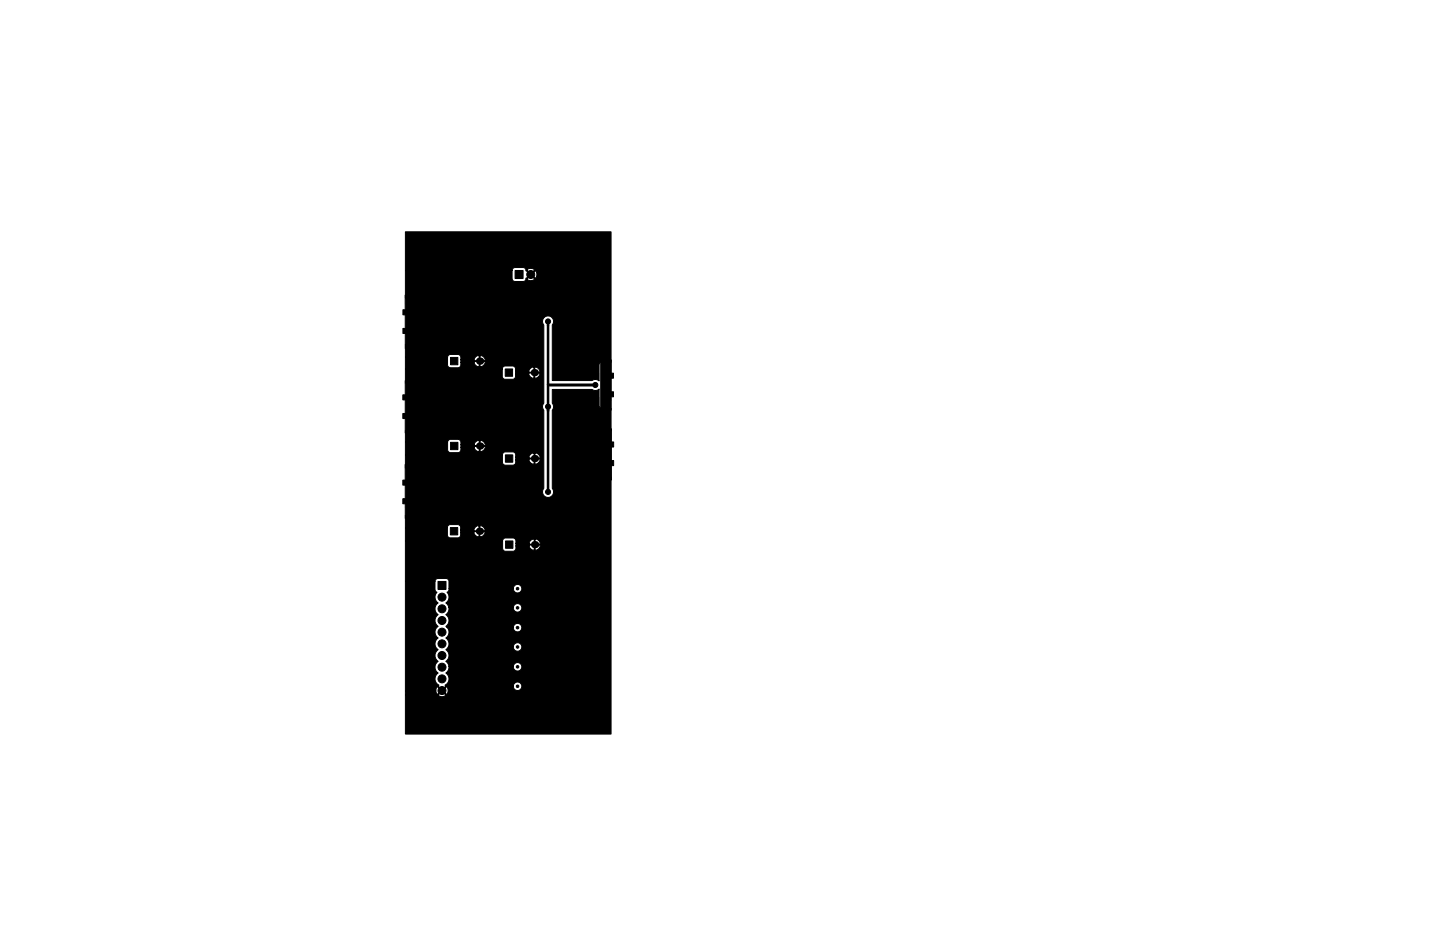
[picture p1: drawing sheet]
<svg xmlns="http://www.w3.org/2000/svg" width="432mm" height="279mm" viewBox="0 0 432 279" stroke-linecap="round" stroke-linejoin="round" font-family="sans-serif">
<g fill="#000" stroke="#000" stroke-width=".3">
<path d="M120.8 92.9h3.3v1.5h-3.3zM120.8 98.5h3.3v1.5h-3.3zM154.5 81.1h2.4v2.4h-2.4zM120.8 118.4h3.3v1.5h-3.3zM121.5 88.4h5.3v16.1h-5.3zM135.1 107.2h2.2v2.2h-2.2zM151.5 110.6h2.2v2.2h-2.2zM121.6 69.5h61.6v39h-2.8l-.6 .4-.2 5.3a1.63 1.63 0 0 0-2.1-.1h-11.9v-16.7a1.68 1.68 0 0 0-.2-2.3 1.68 1.68 0 0 0-2.3 .1 1.68 1.68 0 0 0 0 2.4v23.3a1.86 1.86 0 0 0 0 2.2v23.3a1.66 1.66 0 0 0 .1 2.3 1.66 1.66 0 0 0 2.3 0 1.66 1.66 0 0 0 .1-2.3v-23.4a1.66 1.66 0 0 0 0-2.1v-4.1h11.9a1.63 1.63 0 0 0 2.1-.2l.2 5.4 .6 .4h2.8v6.8l-3.7-.2-.5 .3-.3 .6 .1 12.8 .3 .4 .5 .2 3.6-.2v77h-61.6v-11.8h9.8l.5 .4 .7 .2 .9-.3 .1-.3-1.1-1.1-1.1 1.1h-9.8v-1.2h9.1l.3 .9 .3 .1 1.1-1.1h.3l1.1 1.1 .5-.4 .1-.7-.3-1-.3-.1-1.1 1.1h-.3l-1.1-1.1-.5 .5-.1 .7h-9.1v-32.8h8.8l.1 2.6 .5 .7-.1 .1a2.08 2.08 0 0 0 .5 3.1 2.08 2.08 0 0 0 0 3.5 2.08 2.08 0 0 0 0 3.5 2.08 2.08 0 0 0 0 3.5 2.08 2.08 0 0 0 0 3.5 2.08 2.08 0 0 0 0 3.5 2.08 2.08 0 0 0 0 3.5 2.08 2.08 0 0 0 .2 3.6l-.2 .3 1.1 1.1 1.1-1.2h20.3a1.28 1.28 0 0 0 1.7 1.3 1.28 1.28 0 0 0 .5-2.1 1.28 1.28 0 0 0-2.1 .6l-.1 .2h-20.3l-.2-.2a2.08 2.08 0 0 0 .3-3.6l.7-.8 .2-1.2h19.3a1.28 1.28 0 0 0 1.7 1.3 1.28 1.28 0 0 0 .5-2.1 1.28 1.28 0 0 0-2.1 .5l-.1 .3h-19.3l-.2-.8-.7-.7 .2-.2a2.09 2.09 0 0 0-.2-3.3l.8-1h19.4v.3a1.28 1.28 0 0 0 2 .9 1.28 1.28 0 0 0 0-2.1 1.28 1.28 0 0 0-2 .9h-19.4v-1.4l-.8-1.1 .2-.2a2.08 2.08 0 0 0 .1-3.1h19.9v.3a1.28 1.28 0 0 0 2 .9 1.28 1.28 0 0 0 0-2.1 1.28 1.28 0 0 0-2 .9h-19.9l-.3-.2 .2-.2a2.09 2.09 0 0 0-.2-3.3l.7-.8 .2-1.4h19.3a1.28 1.28 0 0 0 1.7 1.3 1.28 1.28 0 0 0 .5-2.1 1.28 1.28 0 0 0-2.1 .5l-.1 .3h-19.3l-.4-.9-.5-.4 .2-.2a2.08 2.08 0 0 0 .1-3 .99 .99 0 0 0 .6-1.2h19.3v.2a1.28 1.28 0 0 0 2 1 1.28 1.28 0 0 0 0-2.2 1.28 1.28 0 0 0-2 1h-19.3v-2.1a.89 .89 0 0 0-.9-.9h-2.5l-.6 .4-.2 .5h-8.8v-12.1h29.1v2.2l.3 .6 .6 .3h2.2a.89 .89 0 0 0 .9-.9v-.7h3.9l.5 .8 .8 .5 .3-.2v-1.4h.3v1.4a1.24 1.24 0 0 0 1.4-1.4l-7.2 .3v-.8h3.9l.2 .2h1.4v-1.4h.3v1.4h1.4l.1-.2a1.45 1.45 0 0 0-1.8-1.2l-.3-.1-.6 .3-.7 1h-3.9l-.1-1.1-.5-.5h-2.5a.89 .89 0 0 0-.9 .9h-29.1v-4h12.6v2.2a.89 .89 0 0 0 .8 .9l2.6-.1 .5-.5v-1h4l.4 .7 .9 .5 .2-.1v-1.4h.3v1.4h.6l.7-.6 .1-.8-7.2 .3v-.8h4l.1 .2h1.4v-1.4h.3v1.4h1.4a1.31 1.31 0 0 0-1.7-1.4l-.2-.1-.6 .2-.7 1.1h-4v-1.1l-.5-.5h-2.6a.89 .89 0 0 0-.8 .9h-12.6v-3.7l.6 .2h3.2l.5-.3 .3-.6v-12.9l-.3-.5-.4-.2-3.3-.1-.6 .3v-4h29.1v2.2a.89 .89 0 0 0 .9 .9l2.5-.1 .5-.5v-1h4l.4 .7 .9 .6 .2-.2v-1.4h.3v1.4h.6l.7-.6 .1-.8-7.2 .3v-.8h4l.1 .2h1.4v-1.4h.3v1.4h1.4a1.31 1.31 0 0 0-1.7-1.4l-.2-.1-.6 .3-.7 1h-4v-1.1l-.5-.5h-2.5a.89 .89 0 0 0-.9 .9h-29.1v-3.8h12.6v2.2a.89 .89 0 0 0 .9 .9l2.6-.1 .4-.5 .1-1h3.9l.5 .8 .8 .5 .3-.1v-1.5h.3v1.5h.6l.7-.7 .1-.8-7.2 .3v-.8h3.9l.2 .3h1.4v-1.5h.3v1.5h1.4a1.31 1.31 0 0 0-1.7-1.5l-.3-.1-.6 .3-.7 1h-3.9l-.1-1-.4-.5-2.6-.1a.89 .89 0 0 0-.9 .9h-12.6v-3.6l.5 .2h3.3l.5-.3 .3-.6-.1-12.9-.2-.4-.5-.3h-3.3l-.5 .2v-4.3h29v2.2a.89 .89 0 0 0 .9 .9l2.5-.1 .5-.4 .1-1.1h3.9l.5 .8 .8 .5 .3-.1v-1.5h.3v1.5h.5l.8-.7 .1-.8-7.2 .3v-.8h3.9l.2 .3h1.4v-1.5h.3v1.5h1.4a1.31 1.31 0 0 0-1.7-1.5l-.3-.1-.6 .3-.7 1h-3.9l-.1-1-.5-.5-2.5-.1a.89 .89 0 0 0-.9 .9h-29v-3.4h12.6v2.2a.89 .89 0 0 0 .9 .8h2.5l.5-.5 .1-1h3.9l.4 .7 .9 .5 .3-.1v-1.4h.2v1.4h.6l.8-.6 .1-.8-7.2 .3v-.8h3.9l.1 .2h1.5v-1.4h.2v1.4h1.5a1.31 1.31 0 0 0-1.7-1.4l-.3-.1-.6 .2-.7 1.1h-3.9l-.1-1.1-.5-.5h-2.5a.89 .89 0 0 0-.9 .9h-12.6v-4l.7 .5 3.3-.1 .5-.2 .3-.7-.1-12.9-.4-.6-.5-.1h-3.1l-.7 .3v-8.3h32v2.4a.89 .89 0 0 0 .9 .9h2.5l.5-.3 .2-.5h.4a1.35 1.35 0 0 0 2.1 0l-1-1.1-1.1 1.1h-.4v-.3l1.3-1h.3l1.1 1.1 .3-.1 .3-1.1-.3-.9-.3-.1-1.1 1.1h-.3l-1.3-1v-.3h.4l1.1 1.1 1-1.1a1.35 1.35 0 0 0-2.1 0h-.4l-.2-.5-.5-.3h-2.5a.89 .89 0 0 0-.9 .9h-32zM180.7 111.9h3.3v1.5h-3.3zM180.7 117.4h3.3v1.6h-3.3zM120.8 124h3.3v1.5h-3.3zM121.5 114.1h5v15.7h-5z"/>
<path d="M135.1 132.6h2.2v2.2h-2.2zM151.6 136.4h2.2v2.2h-2.2zM180.1 107.9h3.2v15.1h-3.2zM180.7 138.1h3.3v1.5h-3.3zM180.7 132.5h3.3v1.5h-3.3zM120.8 143.9h3.3v1.5h-3.3zM120.8 149.5h3.3v1.5h-3.3zM121.5 139.2h5.3l.1 16.2h-5.4zM178.5 128.5h4.8v15.4h-4.8zM131.3 174.3h2.4v2.4h-2.4zM135 158.2h2.2v2.2h-2.2zM151.6 162.2h2.2v2.2h-2.2z"/>
<circle cx="127" cy="74.9" r="2.54"/>
<circle cx="177.8" cy="74.9" r="2.54"/>
<circle cx="127.6" cy="93.9" r=".38"/>
<circle cx="127.7" cy="98.9" r=".38"/>
<circle cx="131.7" cy="93.9" r=".38"/>
<circle cx="131.8" cy="98.9" r=".38"/>
<circle cx="146.6" cy="98.4" r=".38"/>
<circle cx="147.7" cy="88.9" r=".38"/>
<circle cx="149.7" cy="98.4" r=".38"/>
<circle cx="159.2" cy="82.3" r="1.2"/>
<circle cx="164.3" cy="96.4" r=".76"/>
<circle cx="127.1" cy="119.3" r=".38"/>
<circle cx="131.2" cy="119.3" r=".38"/>
<circle cx="146.6" cy="102.1" r=".38"/>
<circle cx="147.8" cy="114.5" r=".38"/>
<circle cx="149.7" cy="102.1" r=".38"/>
<circle cx="166.8" cy="109.3" r=".38"/>
<circle cx="166.8" cy="113.4" r=".38"/>
<circle cx="166.8" cy="117.4" r=".38"/>
<circle cx="171.8" cy="109.3" r=".38"/>
<circle cx="171.9" cy="117.4" r=".38"/>
<circle cx="171.9" cy="113.4" r=".38"/>
<circle cx="176.9" cy="117.4" r=".38"/>
<circle cx="177" cy="113.4" r=".38"/>
<circle cx="178.5" cy="115.4" r=".76"/>
<circle cx="127.1" cy="124.3" r=".38"/>
<circle cx="131.2" cy="124.3" r=".38"/>
<circle cx="146.6" cy="127.6" r=".38"/>
<circle cx="146.6" cy="123.9" r=".38"/>
<circle cx="149.7" cy="127.6" r=".38"/>
<circle cx="149.7" cy="123.9" r=".38"/>
<circle cx="164.3" cy="121.9" r=".76"/>
<circle cx="166.8" cy="125.5" r=".38"/>
<circle cx="166.8" cy="121.5" r=".38"/>
<circle cx="166.8" cy="134" r=".38"/>
<circle cx="166.8" cy="138" r=".38"/>
<circle cx="171.9" cy="138.3" r=".38"/>
<circle cx="171.9" cy="125.5" r=".38"/>
<circle cx="171.9" cy="129.6" r=".38"/>
<circle cx="171.9" cy="121.5" r=".38"/>
<circle cx="171.9" cy="134" r=".38"/>
<circle cx="176.8" cy="138.3" r=".38"/>
<circle cx="176.9" cy="125.5" r=".38"/>
<circle cx="176.9" cy="134" r=".38"/>
<circle cx="176.9" cy="129.6" r=".38"/>
<circle cx="176.9" cy="121.5" r=".38"/>
<circle cx="127.1" cy="145" r=".38"/>
<circle cx="127.1" cy="150" r=".38"/>
<circle cx="131.2" cy="145" r=".38"/>
<circle cx="131.2" cy="150" r=".38"/>
<circle cx="146.6" cy="149.4" r=".38"/>
<circle cx="146.6" cy="153.1" r=".38"/>
<circle cx="147.7" cy="140" r=".38"/>
<circle cx="149.7" cy="153.1" r=".38"/>
<circle cx="149.7" cy="149.4" r=".38"/>
<circle cx="164.3" cy="147.5" r=".76"/>
<circle cx="166.8" cy="150.2" r=".38"/>
<circle cx="166.8" cy="142.1" r=".38"/>
<circle cx="166.8" cy="146.2" r=".38"/>
<circle cx="171.9" cy="146.2" r=".38"/>
<circle cx="171.9" cy="150.2" r=".38"/>
<circle cx="171.9" cy="142.1" r=".38"/>
<circle cx="132.5" cy="179" r="1.2"/>
<circle cx="155.2" cy="176.5" r=".38"/>
<circle cx="132.5" cy="182.5" r="1.2"/>
<circle cx="132.5" cy="193" r="1.2"/>
<circle cx="132.5" cy="186" r="1.2"/>
<circle cx="132.5" cy="196.5" r="1.2"/>
<circle cx="132.5" cy="189.5" r="1.2"/>
<circle cx="155.2" cy="182.2" r=".38"/>
<circle cx="155.2" cy="188.2" r=".38"/>
<circle cx="155.2" cy="194" r=".38"/>
<circle cx="155.2" cy="199.9" r=".38"/>
<circle cx="127" cy="214.8" r="2.54"/>
<circle cx="132.5" cy="203.5" r="1.2"/>
<circle cx="132.5" cy="200" r="1.2"/>
<circle cx="132.5" cy="207" r="1.2"/>
<circle cx="155.2" cy="205.7" r=".38"/>
<circle cx="177.8" cy="214.8" r="2.54"/>
</g>
<g fill="#000">
<circle cx="143.8" cy="108.3" r="1.1"/>
<circle cx="160.2" cy="111.7" r="1.1"/>
<circle cx="143.8" cy="133.7" r="1.1"/>
<circle cx="160.3" cy="137.5" r="1.1"/>
<circle cx="143.8" cy="159.3" r="1.1"/>
<circle cx="160.3" cy="163.3" r="1.1"/>
</g>
<path d="M164.3 96.4v51.1" fill="none" stroke="#000" stroke-width=".76"/>
<path d="M164.4 115.4h14.1" fill="none" stroke="#000" stroke-width=".89"/>
</svg>
